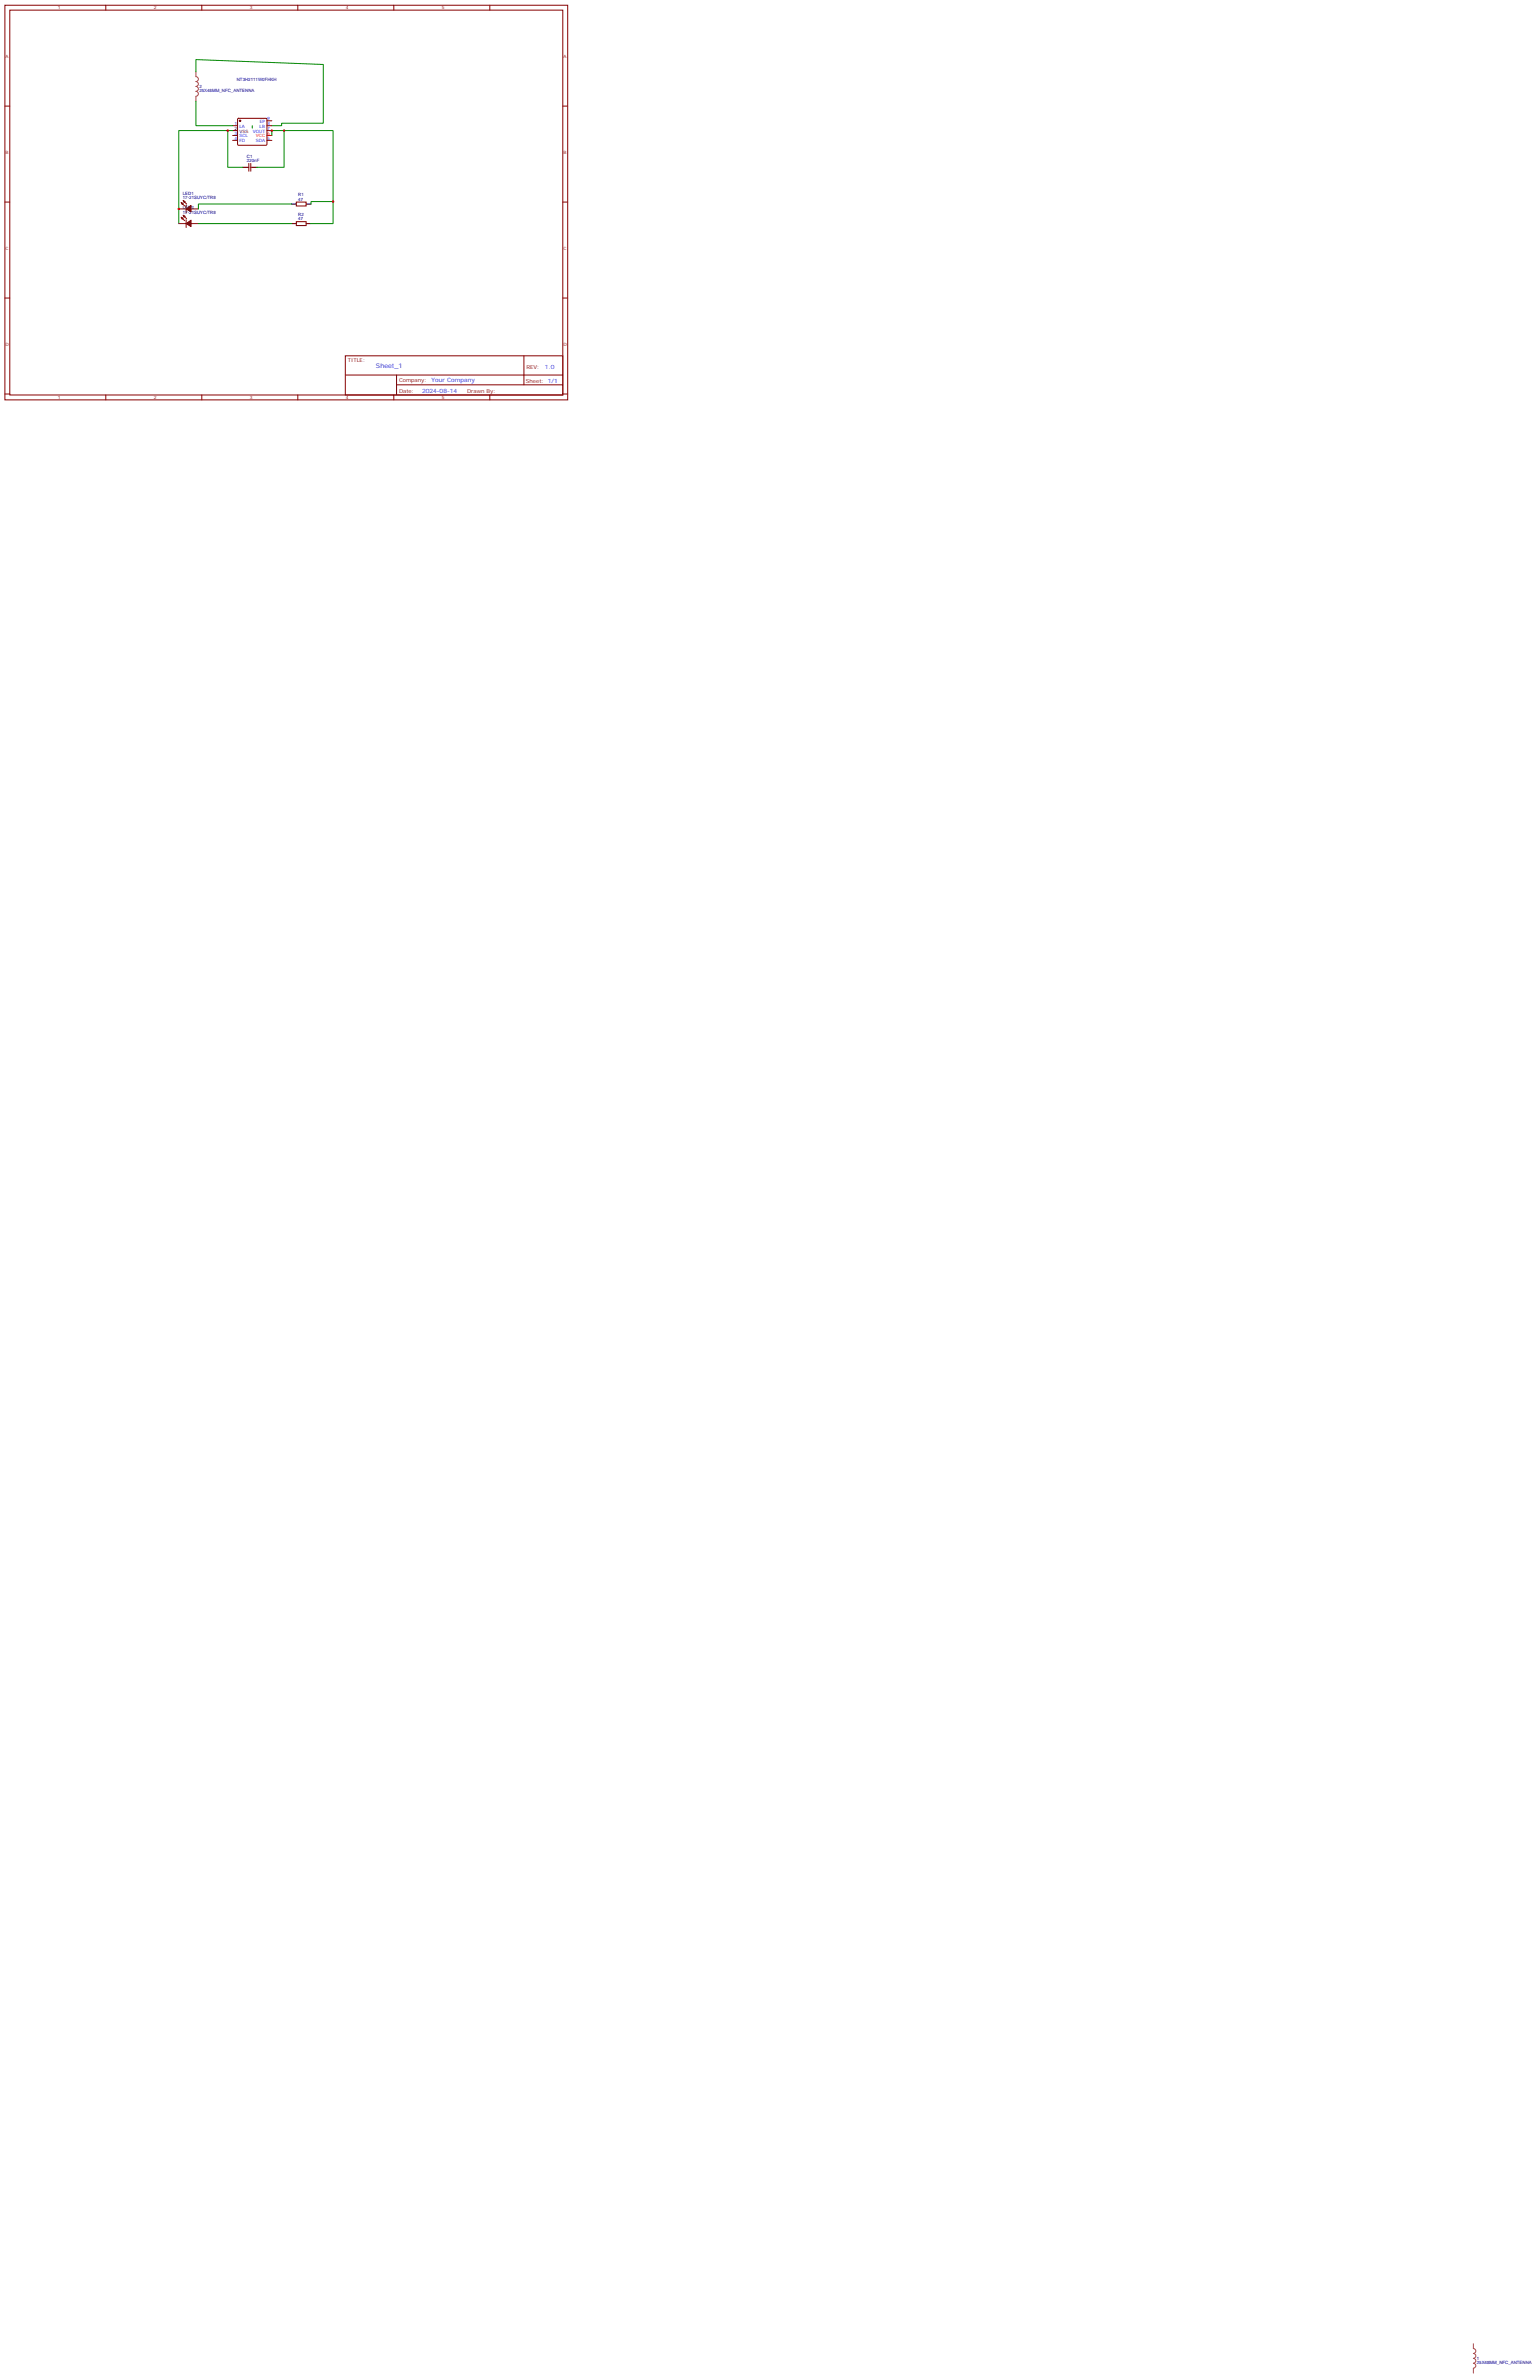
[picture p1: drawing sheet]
<svg xmlns="http://www.w3.org/2000/svg" width="1108mm" height="1714mm" viewBox="0 0 1108 1714" stroke-linecap="round" stroke-linejoin="round" font-family="sans-serif">
<defs><g id="words">
<text font-size="4.6" fill="#00f" x="271" y="265">Sheet_1</text>
<g font-size="4.2" fill="#00f">
<text x="393" y="266">1.0</text>
<text x="311" y="275">Your Company</text>
<text x="304" y="283">2024-08-14</text>
</g>
<g font-size="3.9" fill="#800">
<text x="250" y="261">TITLE:</text>
<text x="379" y="266">REV:</text>
<text x="287" y="275">Company:</text>
<text x="379" y="276">Sheet: 1/1</text>
<text x="287" y="283">Date:</text>
<text x="336" y="283">Drawn By:</text>
</g>
<g font-size="3.2" fill="#800">
<text x="42" y="7">1</text>
<text x="111" y="7">2</text>
<text x="180" y="7">3</text>
<text x="249" y="7">4</text>
<text x="318" y="7">5</text>
<text x="4" y="42">A</text>
<text x="406" y="42">A</text>
<text x="4" y="111">B</text>
<text x="406" y="111">B</text>
<text x="4" y="180">C</text>
<text x="406" y="180">C</text>
<text x="4" y="249">D</text>
<text x="406" y="249">D</text>
<text x="42" y="288">1</text>
<text x="111" y="288">2</text>
<text x="180" y="288">3</text>
<text x="249" y="288">4</text>
<text x="318" y="288">5</text>
</g>
<g font-size="3.2" fill="#000080">
<text x="171" y="58">NT3H2111W0FHKH</text>
<text x="144" y="64">2</text>
<text x="144" y="67">25X48MM_NFC_ANTENNA</text>
<text x="178" y="113">C1</text>
<text x="178" y="117">220nF</text>
<text x="132" y="143">17-21SUYC/TR8</text>
<text x="132" y="140">LED1</text>
<text x="215" y="141">R1</text>
<text x="215" y="145">47</text>
<text x="132" y="154">17-21SUYC/TR8</text>
<text x="132" y="151">LED2</text>
<text x="215" y="155">R2</text>
<text x="215" y="159">47</text>
<text x="1064" y="1703">25X48MM_NFC_ANTENNA</text>
<text x="1064" y="1700">1</text>
</g>
<g font-size="3.2" fill="#00f">
<text x="187" y="88">EP</text>
<text x="192" y="87">9</text>
<text x="169" y="90">1</text>
<text x="172" y="92">LA</text>
<text x="182" y="95">VOUT</text>
<text x="187" y="92">LB</text>
<text x="192" y="90">8</text>
<text x="192" y="94">7</text>
<text x="169" y="101">4</text>
<text x="169" y="97">3</text>
<text x="172" y="99">SCL</text>
<text x="192" y="101">5</text>
<text x="172" y="103">FD</text>
<text x="184" y="103">SDA</text>
</g>
<g font-size="3.2">
<text x="169" y="94">2</text>
<text x="172" y="95">VSS</text>
</g>
<g font-size="3.2" fill="#f00">
<text x="184" y="99">VCC</text>
<text x="192" y="97">6</text>
</g>
</g></defs>
<g fill="none" stroke="#870000" stroke-width=".72">
<path d="M4 4h405v284h-405zM7 7h398v278h-398zM76 4v3M145 4v3M214 4v3M284 4v3M353 4v3M4 76h3M405 76h4M168 91h3M168 98h3M171 85h21v19h-21z"/>
<path d="M192 87h4M192 91h4M192 94h4M168 101h3M179 118v5M181 118v5M192 101h4M178 121h1M181 121h1M4 146h3M129 151h5M131 146l2 2"/>
<path d="M131 157l2 2M132 145l2 2M132 155l2 3M134 148v5M134 158v6M138 151h5M213 146h7v2h-7zM213 160h7v3h-7zM405 146h4M129 161h5M138 161h5M4 215h3"/>
<path d="M405 215h4M249 256h156v29h-156zM377 256v21M249 270h156M286 277h119M286 270v14M4 284h3M76 285v3M145 285v3M214 285v3M284 285v3M353 285v3"/>
<path d="M405 284h4"/>
</g>
<path d="M192 98h4" fill="none" stroke="#f00" stroke-width=".72"/>
<path d="M168 94h3M175 121h3M182 121h3M210 147h3M220 147h4M210 161h3M220 161h4" fill="none" stroke="#000" stroke-width=".72"/>
<g fill="#870000" stroke="#870000" stroke-width=".72">
<path d="M131 146l1 1h-1z"/>
<path d="M132 145h1v1z"/>
<path d="M134 151l4-3v5z"/>
<path d="M131 157h1l-1 1z"/>
<path d="M132 155l1 1v1z"/>
<path d="M134 161l4-2v4z"/>
<circle cx="173" cy="87" r=".5"/>
</g>
<path d="M141 52v3a1.8 1.8 0 0 1 2 2 1.8 1.8 0 0 1-2 2 1.8 1.8 0 0 1 2 2 1.8 1.8 0 0 1-2 1 1.8 1.8 0 0 1 2 2 1.8 1.8 0 0 1-2 2 1.8 1.8 0 0 1 2 2 1.8 1.8 0 0 1-2 1v4M1061 1689v3a1.8 1.8 0 0 1 2 2 1.8 1.8 0 0 1-2 2 1.8 1.8 0 0 1 2 1 1.8 1.8 0 0 1-2 2 1.8 1.8 0 0 1 2 2 1.8 1.8 0 0 1-2 2 1.8 1.8 0 0 1 2 1 1.8 1.8 0 0 1-2 2M1061 1706v4" fill="none" stroke="#a64a4a" stroke-width=".72"/>
<path d="M141 52v-9l92 3v43h-30v2h-7M141 73v18h27M164 94v27h11M168 94h-39v67M182 91v1M196 98v-4h44v51h-16v2M205 94v27h-20M210 147h-67v4M240 145v16h-16M143 161h67" fill="none" stroke="#008700" stroke-width=".72"/>
<g fill="#c00">
<circle cx="205" cy="94" r=".9"/>
<circle cx="164" cy="94" r=".9"/>
<circle cx="196" cy="94" r=".9"/>
<circle cx="240" cy="145" r=".9"/>
<circle cx="129" cy="151" r=".9"/>
</g>
<use href="#words"/>
</svg>
